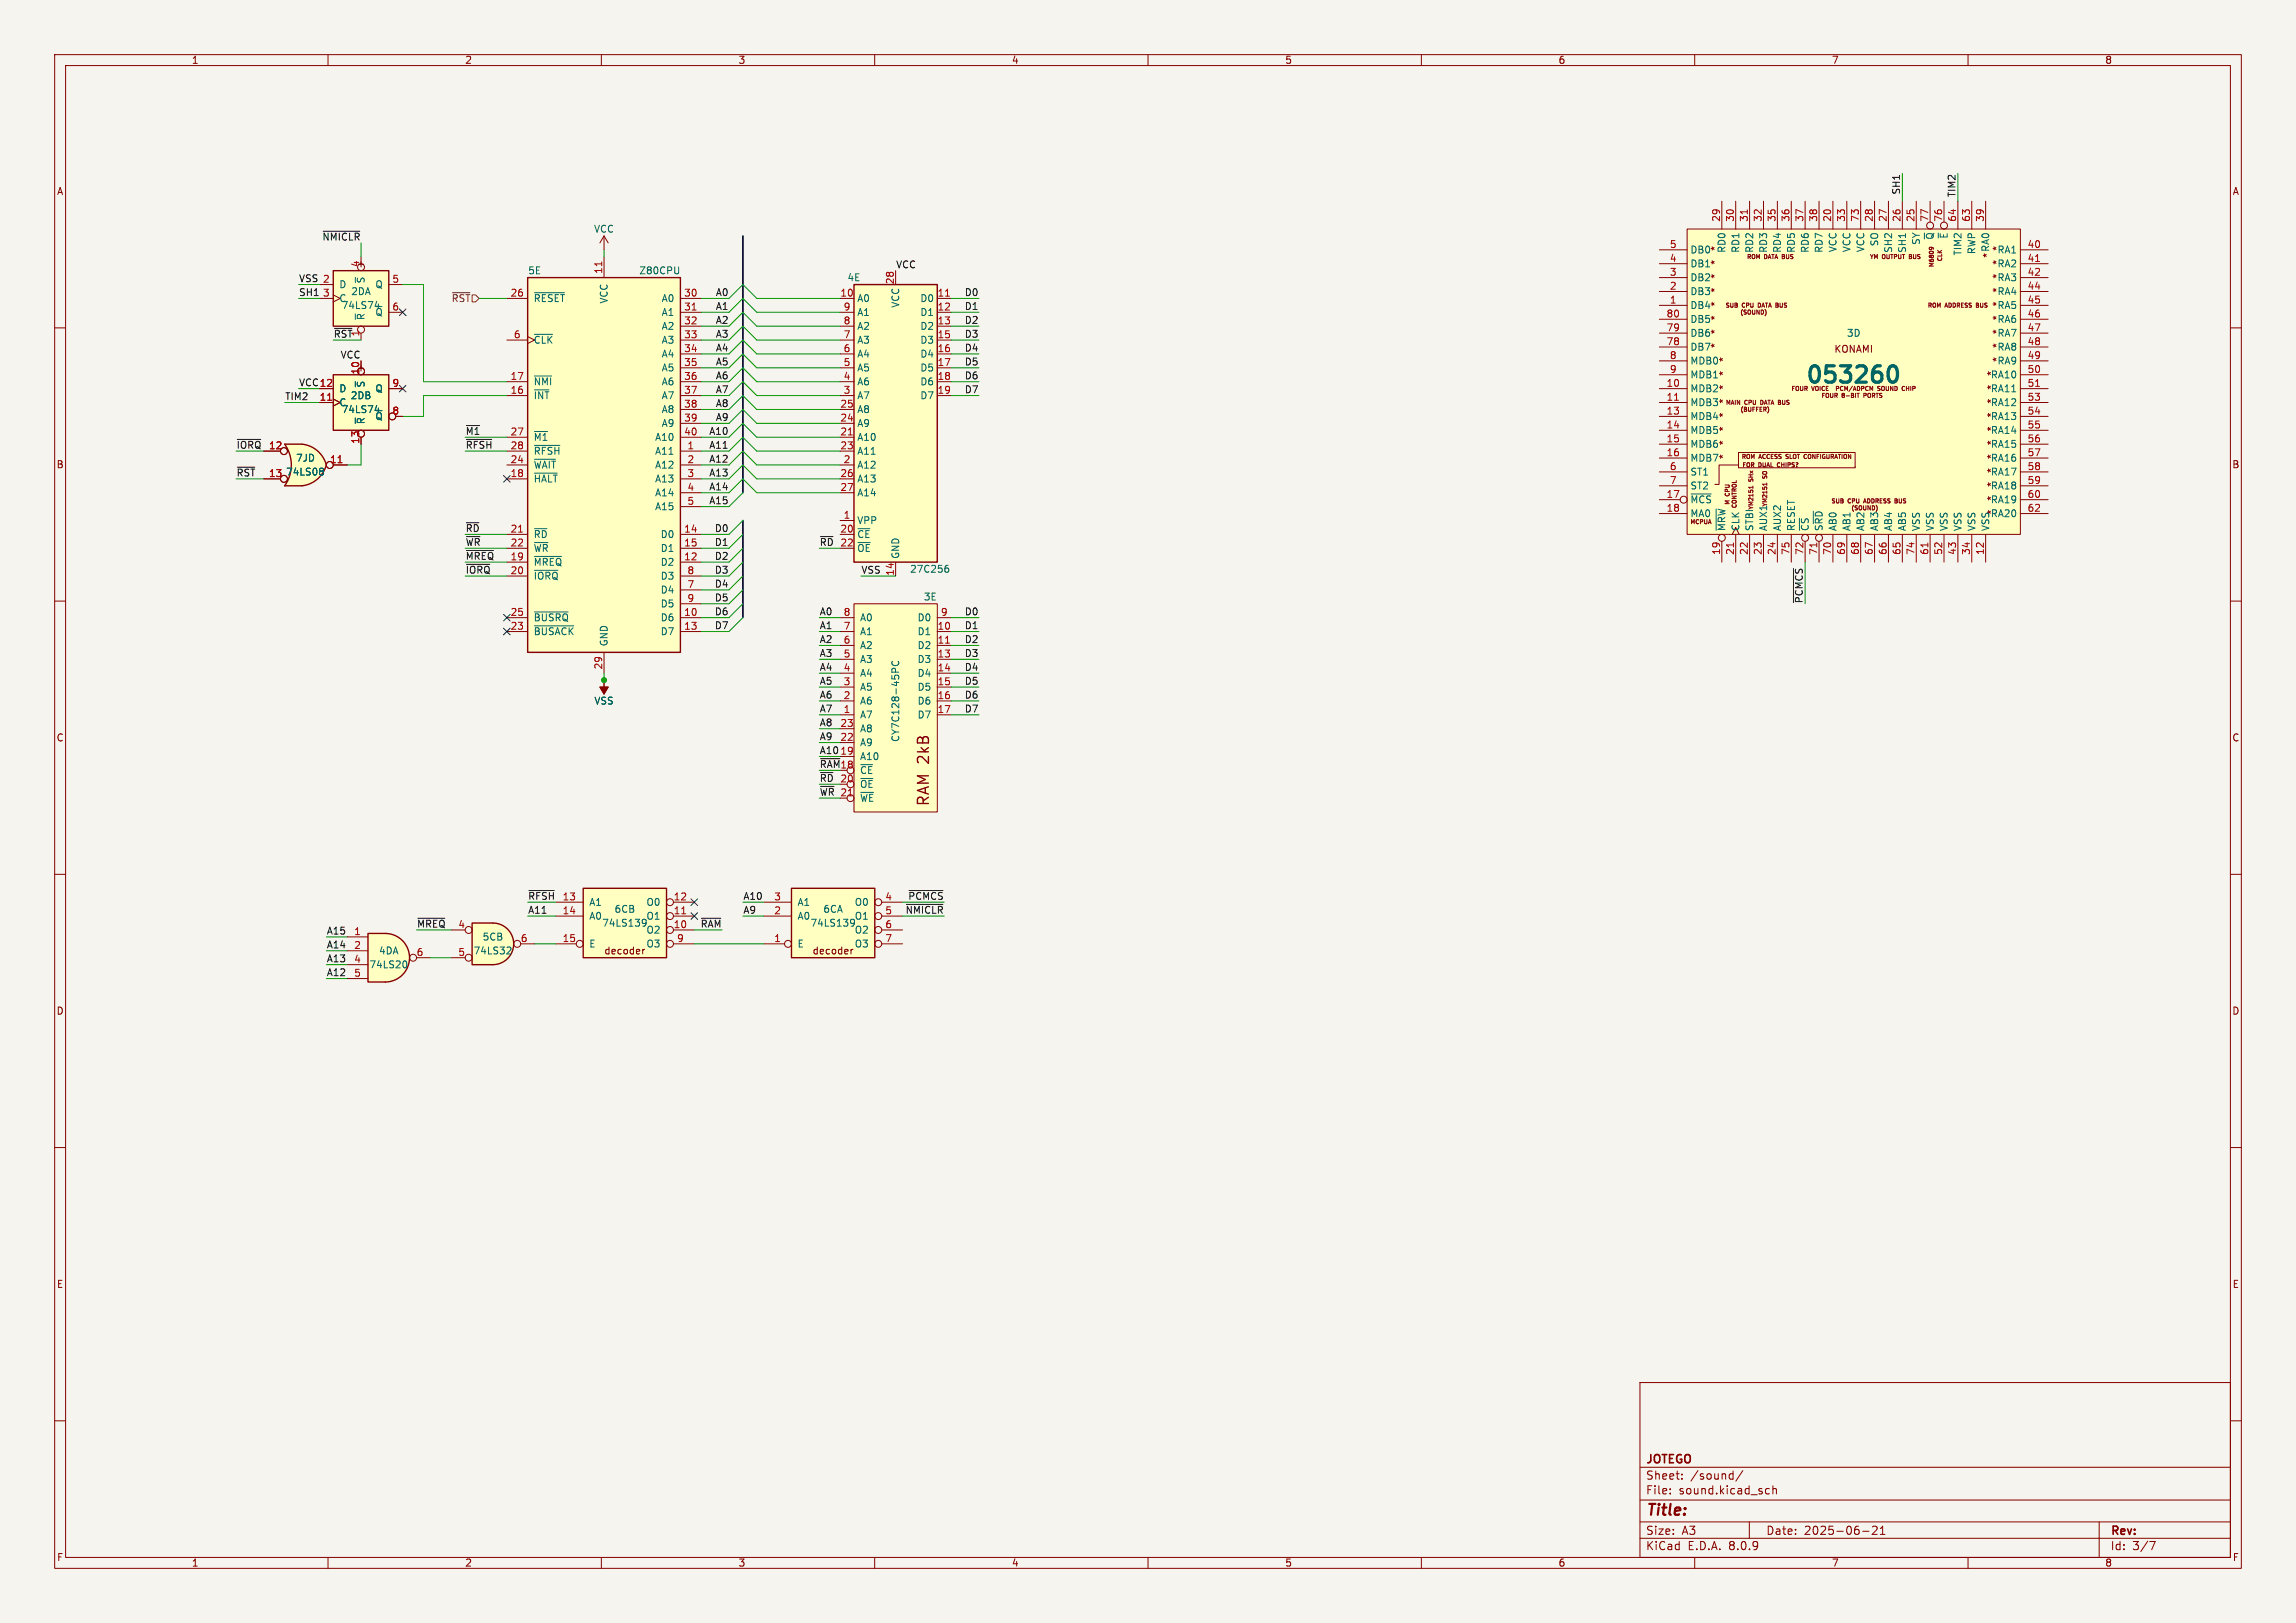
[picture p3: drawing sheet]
<svg xmlns="http://www.w3.org/2000/svg" width="420mm" height="297mm" viewBox="0 0 420 297" stroke-linecap="round" stroke-linejoin="round" font-family="sans-serif">
<defs><g id="words">
<text font-size="4.2" fill="#006464" x="329.9" y="71">053260</text>
<g font-size="2.8" fill="#840000">
<text x="170.3" y="147.7" transform="rotate(-90 170.3 147.7)">RAM 2kB</text>
<text x="301" y="277.9">Title:</text>
</g>
<g font-size="2.1" fill="#840000">
<text x="301" y="268.2">JOTEGO</text>
<text x="301" y="273.7">File:</text>
<text x="301" y="271">Sheet:</text>
<text x="307.1" y="273.7">sound.kicad_sch</text>
<text x="309.2" y="271">/sound/</text>
<text x="301" y="281.1">Size:</text>
<text x="307.6" y="281.1">A3</text>
<text x="323" y="281.1">Date:</text>
<text x="330" y="281.1">2025-06-21</text>
<text x="386" y="281.3">Rev:</text>
<text x="301" y="283.9">KiCad</text>
<text x="308.7" y="283.9">E.D.A.</text>
<text x="316.3" y="283.9">8.0.9</text>
<text x="386" y="283.9">Id:</text>
<text x="390.1" y="283.9">3/7</text>
</g>
<g font-size="1.8" fill="#840000">
<text x="35" y="11.9">1</text>
<text x="85" y="11.9">2</text>
<text x="135" y="11.9">3</text>
<text x="185" y="11.9">4</text>
<text x="235" y="11.9">5</text>
<text x="285" y="11.9">6</text>
<text x="335" y="11.9">7</text>
<text x="385" y="11.9">8</text>
<text x="10.3" y="35.9">A</text>
<text x="408.3" y="35.9">A</text>
<text x="314.6" y="48.6" transform="rotate(-90 314.6 48.6)">*</text>
<text x="314.6" y="56.2" transform="rotate(-90 314.6 56.2)">*</text>
<text x="314.6" y="63.8" transform="rotate(-90 314.6 63.8)">*</text>
<text x="335.4" y="64.8">KONAMI</text>
<text x="316.1" y="71.5" transform="rotate(-90 316.1 71.5)">*</text>
<text x="316.1" y="68.9" transform="rotate(-90 316.1 68.9)">*</text>
<text x="316.1" y="66.4" transform="rotate(-90 316.1 66.4)">*</text>
<text x="316.1" y="76.5" transform="rotate(-90 316.1 76.5)">*</text>
<text x="316.1" y="74" transform="rotate(-90 316.1 74)">*</text>
<text x="316.1" y="81.6" transform="rotate(-90 316.1 81.6)">*</text>
<text x="316.1" y="79.1" transform="rotate(-90 316.1 79.1)">*</text>
<text x="10.3" y="85.9">B</text>
<text x="316.1" y="84.2" transform="rotate(-90 316.1 84.2)">*</text>
<text x="408.2" y="85.9">B</text>
<text x="10.3" y="135.9">C</text>
<text x="408.2" y="135.9">C</text>
<text x="110.4" y="174.9">decoder</text>
<text x="148.5" y="174.9">decoder</text>
<text x="10.3" y="185.9">D</text>
<text x="408.2" y="185.9">D</text>
<text x="10.3" y="235.9">E</text>
<text x="408.3" y="235.9">E</text>
<text x="10.3" y="285.9">F</text>
<text x="35" y="286.9">1</text>
<text x="85" y="286.9">2</text>
<text x="135" y="286.9">3</text>
<text x="185" y="286.9">4</text>
<text x="235" y="286.9">5</text>
<text x="285" y="286.9">6</text>
<text x="335" y="286.9">7</text>
<text x="385" y="286.9">8</text>
<text x="408.3" y="285.9">F</text>
</g>
<g font-size="1.8" fill="#0f0f0f">
<text x="347.6" y="35.7" transform="rotate(-90 347.6 35.7)">SH1</text>
<text x="357.8" y="36.2" transform="rotate(-90 357.8 36.2)">TIM2</text>
<text x="58.9" y="44.1">~{NMICLR}</text>
<text x="54.6" y="51.7">VSS 2</text>
<text x="163.8" y="49.2">VCC</text>
<text x="54.6" y="54.3">SH1</text>
<text x="130.8" y="56.8">A1</text>
<text x="130.8" y="54.3">A0</text>
<text x="130.8" y="59.3">A2</text>
<text x="176.4" y="54.3">D0</text>
<text x="176.4" y="56.8">D1</text>
<text x="176.4" y="59.3">D2</text>
<text x="61" y="61.9">~{RST}</text>
<text x="62.2" y="65.7">VCC</text>
<text x="65.8" y="61.7" transform="rotate(-90 65.8 61.7)">1</text>
<text x="130.8" y="64.4">A4</text>
<text x="130.8" y="61.9">A3</text>
<text x="176.4" y="64.4">D4</text>
<text x="176.4" y="61.9">D3</text>
<text x="54.6" y="70.8">VCC12</text>
<text x="130.8" y="67">A5</text>
<text x="130.8" y="69.5">A6</text>
<text x="176.4" y="69.5">D6</text>
<text x="176.4" y="67">D5</text>
<text x="52.1" y="73.3">TIM2</text>
<text x="130.8" y="77.1">A9</text>
<text x="130.8" y="74.6">A8</text>
<text x="130.8" y="72">A7</text>
<text x="176.4" y="72">D7</text>
<text x="43.2" y="82.2">~{IORQ}</text>
<text x="85.1" y="82.2">~{RFSH} 28</text>
<text x="85.1" y="79.7">~{M1}</text>
<text x="129.6" y="82.2">A11</text>
<text x="129.6" y="79.7">A10</text>
<text x="43.2" y="87.3">~{RST}13</text>
<text x="129.6" y="84.7">A12</text>
<text x="129.6" y="87.3">A13</text>
<text x="129.6" y="89.8">A14</text>
<text x="129.6" y="92.4">A15</text>
<text x="85.1" y="100">~{WR}</text>
<text x="85.1" y="97.4">~{RD}</text>
<text x="130.7" y="100">D1</text>
<text x="130.7" y="97.4">D0</text>
<text x="149.9" y="100">~{RD}</text>
<text x="85.1" y="105.1">~{IORQ}</text>
<text x="85.1" y="102.5">~{MREQ} 19</text>
<text x="130.7" y="107.6">D4</text>
<text x="130.7" y="105.1">D3</text>
<text x="130.7" y="102.5">D2</text>
<text x="157.5" y="105.1">VSS</text>
<text x="130.7" y="112.7">D6</text>
<text x="130.7" y="110.1">D5</text>
<text x="149.9" y="112.7">A0</text>
<text x="176.4" y="112.7">D0</text>
<text x="329.9" y="110.5" transform="rotate(-90 329.9 110.5)">~{PCMCS}72</text>
<text x="130.7" y="115.2">D7</text>
<text x="149.9" y="117.8">A2</text>
<text x="149.9" y="115.2">A1</text>
<text x="176.4" y="117.8">D2</text>
<text x="176.4" y="115.2">D1</text>
<text x="149.9" y="125.4">A5</text>
<text x="149.9" y="122.8">A4</text>
<text x="149.9" y="120.3">A3</text>
<text x="176.4" y="122.8">D4</text>
<text x="176.4" y="125.4">D5</text>
<text x="176.4" y="120.3">D3</text>
<text x="149.9" y="130.5">A7</text>
<text x="149.9" y="127.9">A6</text>
<text x="176.4" y="127.9">D6</text>
<text x="176.4" y="130.5">D7</text>
<text x="149.9" y="135.5">A9</text>
<text x="149.9" y="133">A8</text>
<text x="149.9" y="143.2">~{RD}</text>
<text x="149.9" y="140.6">~{RAM}</text>
<text x="149.9" y="138.1">A10</text>
<text x="153.6" y="140.7">18</text>
<text x="153.6" y="138.2">19</text>
<text x="149.9" y="145.7">~{WR}</text>
<text x="96.5" y="164.8">~{RFSH}13</text>
<text x="96.5" y="167.3">A11</text>
<text x="135.9" y="167.3">A9</text>
<text x="135.9" y="164.8">A10</text>
<text x="165.6" y="167.3">~{NMICLR}</text>
<text x="166" y="164.8">~{PCMCS}</text>
<text x="59.7" y="173.6">A14</text>
<text x="59.7" y="171.1">A15</text>
<text x="76.2" y="169.8">~{MREQ}4</text>
<text x="128.1" y="169.8">~{RAM}</text>
<text x="59.7" y="176.2">A13</text>
<text x="59.7" y="178.7">A12</text>
</g>
<g font-size="1.8" fill="#a90000">
<text x="314.7" y="40.7" transform="rotate(-90 314.7 40.7)">29</text>
<text x="317.2" y="40.7" transform="rotate(-90 317.2 40.7)">30</text>
<text x="319.8" y="40.7" transform="rotate(-90 319.8 40.7)">31</text>
<text x="322.3" y="40.7" transform="rotate(-90 322.3 40.7)">32</text>
<text x="324.9" y="40.7" transform="rotate(-90 324.9 40.7)">35</text>
<text x="327.4" y="40.7" transform="rotate(-90 327.4 40.7)">36</text>
<text x="329.9" y="40.7" transform="rotate(-90 329.9 40.7)">37</text>
<text x="332.5" y="40.7" transform="rotate(-90 332.5 40.7)">38</text>
<text x="335" y="40.7" transform="rotate(-90 335 40.7)">20</text>
<text x="337.6" y="40.7" transform="rotate(-90 337.6 40.7)">33</text>
<text x="340.1" y="40.7" transform="rotate(-90 340.1 40.7)">73</text>
<text x="342.6" y="40.7" transform="rotate(-90 342.6 40.7)">28</text>
<text x="345.2" y="40.7" transform="rotate(-90 345.2 40.7)">27</text>
<text x="347.7" y="40.7" transform="rotate(-90 347.7 40.7)">26</text>
<text x="350.3" y="40.7" transform="rotate(-90 350.3 40.7)">25</text>
<text x="352.8" y="40.7" transform="rotate(-90 352.8 40.7)">77</text>
<text x="355.3" y="40.7" transform="rotate(-90 355.3 40.7)">76</text>
<text x="357.9" y="40.7" transform="rotate(-90 357.9 40.7)">64</text>
<text x="360.4" y="40.7" transform="rotate(-90 360.4 40.7)">63</text>
<text x="363" y="40.7" transform="rotate(-90 363 40.7)">39</text>
<text x="305.4" y="45.5">5</text>
<text x="370.8" y="45.5">40</text>
<text x="65.1" y="49.1">+</text>
<text x="65.8" y="49" transform="rotate(-90 65.8 49)">4</text>
<text x="71.7" y="51.8">5</text>
<text x="110.2" y="50.2" transform="rotate(-90 110.2 50.2)">11</text>
<text x="163.6" y="52.1" transform="rotate(-90 163.6 52.1)">28</text>
<text x="305.4" y="53.1">2</text>
<text x="305.4" y="50.5">3</text>
<text x="305.4" y="48">4</text>
<text x="370.8" y="48">41</text>
<text x="370.8" y="50.5">42</text>
<text x="370.8" y="53.1">44</text>
<text x="59" y="54.4">3</text>
<text x="71.7" y="56.9">6</text>
<text x="93.3" y="54.4">26</text>
<text x="125.1" y="54.4">30</text>
<text x="125.1" y="56.9">31</text>
<text x="125.1" y="59.4">32</text>
<text x="153.6" y="54.4">10</text>
<text x="154.2" y="59.4">8</text>
<text x="154.2" y="56.9">9</text>
<text x="171.4" y="54.4">11</text>
<text x="171.4" y="56.9">12</text>
<text x="171.4" y="59.4">13</text>
<text x="304.8" y="58.2">80</text>
<text x="305.4" y="55.6">1</text>
<text x="370.8" y="55.6">45</text>
<text x="370.8" y="58.2">46</text>
<text x="93.9" y="62">6</text>
<text x="125.1" y="62">33</text>
<text x="125.1" y="64.5">34</text>
<text x="154.2" y="64.5">6</text>
<text x="154.2" y="62">7</text>
<text x="171.4" y="62">15</text>
<text x="171.4" y="64.5">16</text>
<text x="304.8" y="63.2">78</text>
<text x="304.8" y="60.7">79</text>
<text x="305.4" y="65.8">8</text>
<text x="370.8" y="60.7">47</text>
<text x="370.8" y="63.2">48</text>
<text x="370.8" y="65.8">49</text>
<text x="58.4" y="70.9">12</text>
<text x="65.1" y="68.2">+</text>
<text x="65.8" y="68.6" transform="rotate(-90 65.8 68.6)">10</text>
<text x="71.7" y="70.9">9</text>
<text x="93.3" y="69.6">17</text>
<text x="125.1" y="67.1">35</text>
<text x="125.1" y="69.6">36</text>
<text x="154.2" y="69.6">4</text>
<text x="154.2" y="67.1">5</text>
<text x="171.4" y="67.1">17</text>
<text x="171.4" y="69.6">18</text>
<text x="304.8" y="70.9">10</text>
<text x="305.4" y="68.3">9</text>
<text x="370.8" y="68.3">50</text>
<text x="370.8" y="70.9">51</text>
<text x="58.4" y="73.4">11</text>
<text x="71.7" y="75.9">8</text>
<text x="93.3" y="72.1">16</text>
<text x="125.1" y="72.1">37</text>
<text x="125.1" y="74.7">38</text>
<text x="125.1" y="77.2">39</text>
<text x="153.6" y="77.2">24</text>
<text x="153.6" y="74.7">25</text>
<text x="154.2" y="72.1">3</text>
<text x="171.4" y="72.1">19</text>
<text x="304.8" y="73.4">11</text>
<text x="304.8" y="75.9">13</text>
<text x="370.8" y="73.4">53</text>
<text x="370.8" y="75.9">54</text>
<text x="49.1" y="82.3">12</text>
<text x="65.8" y="81.3" transform="rotate(-90 65.8 81.3)">13</text>
<text x="93.3" y="79.8">27</text>
<text x="125.1" y="79.8">40</text>
<text x="125.7" y="82.3">1</text>
<text x="153.6" y="79.8">21</text>
<text x="153.6" y="82.3">23</text>
<text x="304.8" y="78.5">14</text>
<text x="304.8" y="81">15</text>
<text x="304.8" y="83.6">16</text>
<text x="370.8" y="78.5">55</text>
<text x="370.8" y="81">56</text>
<text x="370.8" y="83.6">57</text>
<text x="49.1" y="87.4">13</text>
<text x="60.3" y="84.8">11</text>
<text x="93.3" y="87.4">18</text>
<text x="93.3" y="84.8">24</text>
<text x="125.7" y="84.8">2</text>
<text x="125.7" y="87.4">3</text>
<text x="125.7" y="89.9">4</text>
<text x="153.6" y="87.4">26</text>
<text x="153.6" y="89.9">27</text>
<text x="154.2" y="84.8">2</text>
<text x="305.4" y="86.1">6</text>
<text x="305.4" y="88.6">7</text>
<text x="370.8" y="86.1">58</text>
<text x="370.8" y="88.6">59</text>
<text x="125.7" y="92.5">5</text>
<text x="154.2" y="95">1</text>
<text x="304.8" y="91.2">17</text>
<text x="304.8" y="93.7">18</text>
<text x="370.8" y="91.2">60</text>
<text x="370.8" y="93.7">62</text>
<text x="93.3" y="97.5">21</text>
<text x="93.3" y="100.1">22</text>
<text x="125.1" y="97.5">14</text>
<text x="125.1" y="100.1">15</text>
<text x="153.6" y="97.5">20</text>
<text x="153.6" y="100.1">22</text>
<text x="314.7" y="101.6" transform="rotate(-90 314.7 101.6)">19</text>
<text x="317.2" y="101.6" transform="rotate(-90 317.2 101.6)">21</text>
<text x="319.8" y="101.6" transform="rotate(-90 319.8 101.6)">22</text>
<text x="322.3" y="101.6" transform="rotate(-90 322.3 101.6)">23</text>
<text x="324.9" y="101.6" transform="rotate(-90 324.9 101.6)">24</text>
<text x="327.4" y="101.6" transform="rotate(-90 327.4 101.6)">75</text>
<text x="332.5" y="101.6" transform="rotate(-90 332.5 101.6)">71</text>
<text x="335" y="101.6" transform="rotate(-90 335 101.6)">70</text>
<text x="337.6" y="101.6" transform="rotate(-90 337.6 101.6)">69</text>
<text x="340.1" y="101.6" transform="rotate(-90 340.1 101.6)">68</text>
<text x="342.6" y="101.6" transform="rotate(-90 342.6 101.6)">67</text>
<text x="345.2" y="101.6" transform="rotate(-90 345.2 101.6)">66</text>
<text x="347.7" y="101.6" transform="rotate(-90 347.7 101.6)">65</text>
<text x="350.3" y="101.6" transform="rotate(-90 350.3 101.6)">74</text>
<text x="352.8" y="101.6" transform="rotate(-90 352.8 101.6)">61</text>
<text x="355.3" y="101.6" transform="rotate(-90 355.3 101.6)">52</text>
<text x="357.9" y="101.6" transform="rotate(-90 357.9 101.6)">43</text>
<text x="360.4" y="101.6" transform="rotate(-90 360.4 101.6)">34</text>
<text x="363" y="101.6" transform="rotate(-90 363 101.6)">12</text>
<text x="93.3" y="105.2">20</text>
<text x="125.1" y="102.6">12</text>
<text x="125.7" y="107.7">7</text>
<text x="125.7" y="105.2">8</text>
<text x="163.6" y="105.5" transform="rotate(-90 163.6 105.5)">14</text>
<text x="93.3" y="112.8">25</text>
<text x="125.1" y="112.8">10</text>
<text x="125.7" y="110.2">9</text>
<text x="154.2" y="112.8">8</text>
<text x="172" y="112.8">9</text>
<text x="93.3" y="115.3">23</text>
<text x="125.1" y="115.3">13</text>
<text x="154.2" y="117.9">6</text>
<text x="154.2" y="115.3">7</text>
<text x="171.4" y="115.3">10</text>
<text x="171.4" y="117.9">11</text>
<text x="110.2" y="122.6" transform="rotate(-90 110.2 122.6)">29</text>
<text x="154.2" y="125.5">3</text>
<text x="154.2" y="122.9">4</text>
<text x="154.2" y="120.4">5</text>
<text x="171.4" y="120.4">13</text>
<text x="171.4" y="122.9">14</text>
<text x="171.4" y="125.5">15</text>
<text x="154.2" y="130.6">1</text>
<text x="154.2" y="128">2</text>
<text x="171.4" y="128">16</text>
<text x="171.4" y="130.6">17</text>
<text x="153.6" y="135.6">22</text>
<text x="153.6" y="133.1">23</text>
<text x="153.6" y="143.3">20</text>
<text x="153.6" y="145.8">21</text>
<text x="102.8" y="167.4">14</text>
<text x="123.1" y="167.4">11</text>
<text x="123.1" y="164.8">12</text>
<text x="141.5" y="167.4">2</text>
<text x="141.5" y="164.8">3</text>
<text x="161.9" y="164.8">4</text>
<text x="161.9" y="167.4">5</text>
<text x="64.7" y="171.2">1</text>
<text x="64.7" y="173.7">2</text>
<text x="95.2" y="172.5">6</text>
<text x="102.8" y="172.5">15</text>
<text x="123.1" y="169.9">10</text>
<text x="123.8" y="172.5">9</text>
<text x="141.5" y="172.5">1</text>
<text x="161.9" y="169.9">6</text>
<text x="161.9" y="172.5">7</text>
<text x="64.7" y="176.3">4</text>
<text x="64.7" y="178.8">5</text>
<text x="76.1" y="175">6</text>
<text x="83.7" y="175">5</text>
</g>
<g font-size="1.8" fill="#006464">
<text x="108.6" y="42.8">VCC</text>
<text x="309.1" y="46.6">DB0</text>
<text x="314.6" y="46.1" transform="rotate(-90 314.6 46.1)">*</text>
<text x="315.8" y="46.4" transform="rotate(-90 315.8 46.4)">RD0</text>
<text x="318.4" y="46.4" transform="rotate(-90 318.4 46.4)">RD1</text>
<text x="320.9" y="46.4" transform="rotate(-90 320.9 46.4)">RD2</text>
<text x="323.4" y="46.4" transform="rotate(-90 323.4 46.4)">RD3</text>
<text x="326" y="46.4" transform="rotate(-90 326 46.4)">RD4</text>
<text x="328.5" y="46.4" transform="rotate(-90 328.5 46.4)">RD5</text>
<text x="331.1" y="46.4" transform="rotate(-90 331.1 46.4)">RD6</text>
<text x="333.6" y="46.4" transform="rotate(-90 333.6 46.4)">RD7</text>
<text x="336.1" y="46.2" transform="rotate(-90 336.1 46.2)">VCC</text>
<text x="338.7" y="46.2" transform="rotate(-90 338.7 46.2)">VCC</text>
<text x="341.2" y="46.2" transform="rotate(-90 341.2 46.2)">VCC</text>
<text x="343.8" y="45.2" transform="rotate(-90 343.8 45.2)">SO</text>
<text x="346.3" y="46.4" transform="rotate(-90 346.3 46.4)">SH2</text>
<text x="348.8" y="46.4" transform="rotate(-90 348.8 46.4)">SH1</text>
<text x="351.4" y="44.9" transform="rotate(-90 351.4 44.9)">SY</text>
<text x="353.9" y="44" transform="rotate(-90 353.9 44)">~{Q}</text>
<text x="356.5" y="43.8" transform="rotate(-90 356.5 43.8)">~{E}</text>
<text x="359" y="46.9" transform="rotate(-90 359 46.9)">TIM2</text>
<text x="361.5" y="46.6" transform="rotate(-90 361.5 46.6)">RWP</text>
<text x="364.3" y="47.3" transform="rotate(-90 364.3 47.3)">* RA0</text>
<text x="365.3" y="46.6">RA1</text>
<text x="366.1" y="46.1" transform="rotate(-90 366.1 46.1)">*</text>
<text x="62" y="52.9">D</text>
<text x="66.9" y="52" transform="rotate(-90 66.9 52)">~{S}</text>
<text x="68.6" y="52.9">Q</text>
<text x="96.5" y="50.4">5E</text>
<text x="116.8" y="50.4">Z80CPU</text>
<text x="154.9" y="51.7">4E</text>
<text x="309.1" y="51.7">DB2</text>
<text x="309.1" y="49.1">DB1</text>
<text x="314.6" y="53.7" transform="rotate(-90 314.6 53.7)">*</text>
<text x="314.6" y="51.1" transform="rotate(-90 314.6 51.1)">*</text>
<text x="365.3" y="49.1">RA2</text>
<text x="365.3" y="51.7">RA3</text>
<text x="366.1" y="53.7" transform="rotate(-90 366.1 53.7)">*</text>
<text x="366.1" y="51.1" transform="rotate(-90 366.1 51.1)">*</text>
<text x="366.1" y="48.6" transform="rotate(-90 366.1 48.6)">*</text>
<text x="62" y="55.5">C</text>
<text x="62.4" y="56.7">74LS74</text>
<text x="64.2" y="54.2">2DA</text>
<text x="66.9" y="58.7" transform="rotate(-90 66.9 58.7)">~{R}</text>
<text x="68.6" y="58">~{Q}</text>
<text x="97.5" y="55.5">~{RESET}</text>
<text x="111.4" y="55.6" transform="rotate(-90 111.4 55.6)">VCC</text>
<text x="120.9" y="55.5">A0</text>
<text x="120.9" y="58">A1</text>
<text x="156.7" y="55.5">A0</text>
<text x="156.7" y="58">A1</text>
<text x="164.7" y="56.4" transform="rotate(-90 164.7 56.4)">VCC</text>
<text x="168.3" y="55.5">D0</text>
<text x="168.3" y="58">D1</text>
<text x="309.1" y="56.7">DB4</text>
<text x="309.1" y="54.2">DB3</text>
<text x="309.1" y="59.3">DB5</text>
<text x="314.6" y="58.8" transform="rotate(-90 314.6 58.8)">*</text>
<text x="365.3" y="54.2">RA4</text>
<text x="365.3" y="56.7">RA5</text>
<text x="365.3" y="59.3">RA6</text>
<text x="366.1" y="58.8" transform="rotate(-90 366.1 58.8)">*</text>
<text x="366.1" y="56.2" transform="rotate(-90 366.1 56.2)">*</text>
<text x="97.5" y="63.1">~{CLK}</text>
<text x="120.9" y="60.6">A2</text>
<text x="120.9" y="63.1">A3</text>
<text x="120.9" y="65.6">A4</text>
<text x="156.7" y="65.6">A4</text>
<text x="156.7" y="63.1">A3</text>
<text x="156.7" y="60.6">A2</text>
<text x="168.3" y="60.6">D2</text>
<text x="168.3" y="63.1">D3</text>
<text x="168.3" y="65.6">D4</text>
<text x="309.1" y="64.4">DB7</text>
<text x="309.1" y="61.8">DB6</text>
<text x="314.6" y="61.3" transform="rotate(-90 314.6 61.3)">*</text>
<text x="337.7" y="61.8">3D</text>
<text x="365.3" y="61.8">RA7</text>
<text x="365.3" y="64.4">RA8</text>
<text x="366.1" y="63.8" transform="rotate(-90 366.1 63.8)">*</text>
<text x="366.1" y="61.3" transform="rotate(-90 366.1 61.3)">*</text>
<text x="62" y="72">D</text>
<text x="66.9" y="71" transform="rotate(-90 66.9 71)">~{S}</text>
<text x="68.6" y="72">Q</text>
<text x="97.5" y="70.7">~{NMI}</text>
<text x="120.9" y="68.2">A5</text>
<text x="120.9" y="70.7">A6</text>
<text x="156.7" y="70.7">A6</text>
<text x="156.7" y="68.2">A5</text>
<text x="168.3" y="68.2">D5</text>
<text x="168.3" y="70.7">D6</text>
<text x="309.1" y="72">MDB2</text>
<text x="309.1" y="66.9">MDB0</text>
<text x="309.1" y="69.4">MDB1</text>
<text x="364.1" y="69.4">RA10</text>
<text x="364.1" y="72">RA11</text>
<text x="365.1" y="71.5" transform="rotate(-90 365.1 71.5)">*</text>
<text x="365.1" y="68.9" transform="rotate(-90 365.1 68.9)">*</text>
<text x="365.3" y="66.9">RA9</text>
<text x="366.1" y="66.4" transform="rotate(-90 366.1 66.4)">*</text>
<text x="62" y="74.5">C</text>
<text x="62.4" y="75.8">74LS74</text>
<text x="64.1" y="73.3">2DB</text>
<text x="66.9" y="77.7" transform="rotate(-90 66.9 77.7)">~{R}</text>
<text x="68.6" y="77.1">~{Q}</text>
<text x="97.5" y="73.3">~{INT}</text>
<text x="120.9" y="73.3">A7</text>
<text x="120.9" y="75.8">A8</text>
<text x="156.7" y="75.8">A8</text>
<text x="156.7" y="73.3">A7</text>
<text x="168.3" y="73.3">D7</text>
<text x="309.1" y="74.5">MDB3</text>
<text x="309.1" y="77.1">MDB4</text>
<text x="364.1" y="74.5">RA12</text>
<text x="364.1" y="77.1">RA13</text>
<text x="365.1" y="76.5" transform="rotate(-90 365.1 76.5)">*</text>
<text x="365.1" y="74" transform="rotate(-90 365.1 74)">*</text>
<text x="97.5" y="80.9">~{M1}</text>
<text x="97.5" y="83.4">~{RFSH}</text>
<text x="119.7" y="83.4">A11</text>
<text x="119.7" y="80.9">A10</text>
<text x="120.9" y="78.3">A9</text>
<text x="156.7" y="80.9">A10</text>
<text x="156.7" y="83.4">A11</text>
<text x="156.7" y="78.3">A9</text>
<text x="309.1" y="79.6">MDB5</text>
<text x="309.1" y="82.1">MDB6</text>
<text x="364.1" y="79.6">RA14</text>
<text x="364.1" y="82.1">RA15</text>
<text x="365.1" y="81.6" transform="rotate(-90 365.1 81.6)">*</text>
<text x="365.1" y="79.1" transform="rotate(-90 365.1 79.1)">*</text>
<text x="52.2" y="87.2">74LS08</text>
<text x="54.1" y="84.7">7JD</text>
<text x="97.5" y="88.5">~{HALT}</text>
<text x="97.5" y="86">~{WAIT}</text>
<text x="119.7" y="86">A12</text>
<text x="119.7" y="88.5">A13</text>
<text x="156.7" y="86">A12</text>
<text x="156.7" y="88.5">A13</text>
<text x="309.1" y="84.7">MDB7</text>
<text x="309.1" y="87.2">ST1</text>
<text x="309.1" y="89.8">ST2</text>
<text x="364.1" y="84.7">RA16</text>
<text x="364.1" y="87.2">RA17</text>
<text x="364.1" y="89.8">RA18</text>
<text x="365.1" y="89.2" transform="rotate(-90 365.1 89.2)">*</text>
<text x="365.1" y="86.7" transform="rotate(-90 365.1 86.7)">*</text>
<text x="365.1" y="84.2" transform="rotate(-90 365.1 84.2)">*</text>
<text x="119.7" y="91">A14</text>
<text x="119.7" y="93.6">A15</text>
<text x="156.7" y="91">A14</text>
<text x="309.1" y="92.3">~{MCS}</text>
<text x="309.1" y="94.8">MA0</text>
<text x="364.1" y="92.3">RA19</text>
<text x="364.1" y="94.8">RA20</text>
<text x="365.1" y="94.3" transform="rotate(-90 365.1 94.3)">*</text>
<text x="365.1" y="91.8" transform="rotate(-90 365.1 91.8)">*</text>
<text x="97.5" y="98.7">~{RD}</text>
<text x="97.5" y="101.2">~{WR}</text>
<text x="120.8" y="98.7">D0</text>
<text x="120.8" y="101.2">D1</text>
<text x="156.7" y="96.1">VPP</text>
<text x="156.7" y="98.7">~{CE}</text>
<text x="156.7" y="101.2">~{OE}</text>
<text x="315.8" y="97.3" transform="rotate(-90 315.8 97.3)">~{MRW}</text>
<text x="318.4" y="97.3" transform="rotate(-90 318.4 97.3)">CLK</text>
<text x="320.9" y="97.3" transform="rotate(-90 320.9 97.3)">STBI</text>
<text x="323.4" y="97.3" transform="rotate(-90 323.4 97.3)">AUX1</text>
<text x="326" y="97.3" transform="rotate(-90 326 97.3)">AUX2</text>
<text x="328.5" y="97.3" transform="rotate(-90 328.5 97.3)">RESET</text>
<text x="331.1" y="97.3" transform="rotate(-90 331.1 97.3)">~{CS}</text>
<text x="333.6" y="97.3" transform="rotate(-90 333.6 97.3)">S~{RD}</text>
<text x="336.1" y="97.3" transform="rotate(-90 336.1 97.3)">AB0</text>
<text x="338.7" y="97.3" transform="rotate(-90 338.7 97.3)">AB1</text>
<text x="341.2" y="97.3" transform="rotate(-90 341.2 97.3)">AB2</text>
<text x="343.8" y="97.3" transform="rotate(-90 343.8 97.3)">AB3</text>
<text x="346.3" y="97.3" transform="rotate(-90 346.3 97.3)">AB4</text>
<text x="348.8" y="97.3" transform="rotate(-90 348.8 97.3)">AB5</text>
<text x="351.4" y="97.3" transform="rotate(-90 351.4 97.3)">VSS</text>
<text x="353.9" y="97.3" transform="rotate(-90 353.9 97.3)">VSS</text>
<text x="356.5" y="97.3" transform="rotate(-90 356.5 97.3)">VSS</text>
<text x="359" y="97.3" transform="rotate(-90 359 97.3)">VSS</text>
<text x="361.5" y="97.3" transform="rotate(-90 361.5 97.3)">VSS</text>
<text x="364.1" y="97.3" transform="rotate(-90 364.1 97.3)">VSS</text>
<text x="97.5" y="103.7">~{MREQ}</text>
<text x="97.5" y="106.3">~{IORQ}</text>
<text x="120.8" y="103.7">D2</text>
<text x="120.8" y="106.3">D3</text>
<text x="164.7" y="102.4" transform="rotate(-90 164.7 102.4)">GND</text>
<text x="166.4" y="105">27C256</text>
<text x="97.5" y="113.9">~{BUSRQ}</text>
<text x="120.8" y="113.9">D6</text>
<text x="120.8" y="108.8">D4</text>
<text x="120.8" y="111.4">D5</text>
<text x="157.2" y="113.9">A0</text>
<text x="167.8" y="113.9">D0</text>
<text x="168.9" y="110.1">3E</text>
<text x="97.5" y="116.4">~{BUSACK}</text>
<text x="111.4" y="118.4" transform="rotate(-90 111.4 118.4)">GND</text>
<text x="120.8" y="116.4">D7</text>
<text x="157.2" y="119">A2</text>
<text x="157.2" y="116.4">A1</text>
<text x="167.8" y="116.4">D1</text>
<text x="167.8" y="119">D2</text>
<text x="157.2" y="124.1">A4</text>
<text x="157.2" y="121.5">A3</text>
<text x="167.8" y="121.5">D3</text>
<text x="167.8" y="124.1">D4</text>
<text x="108.6" y="129.1">VSS</text>
<text x="157.2" y="131.7">A7</text>
<text x="157.2" y="129.1">A6</text>
<text x="157.2" y="126.6">A5</text>
<text x="167.8" y="126.6">D5</text>
<text x="167.8" y="129.1">D6</text>
<text x="167.8" y="131.7">D7</text>
<text x="157.2" y="136.8">A9</text>
<text x="157.2" y="134.2">A8</text>
<text x="164.7" y="135.9" transform="rotate(-90 164.7 135.9)">CY7C128-45PC</text>
<text x="157.2" y="141.8">~{CE}</text>
<text x="157.2" y="139.3">A10</text>
<text x="157.2" y="144.4">~{OE}</text>
<text x="157.2" y="146.9">~{WE}</text>
<text x="107.7" y="166">A1</text>
<text x="112.3" y="167.2">6CB</text>
<text x="118.2" y="166">O0</text>
<text x="145.8" y="166">A1</text>
<text x="150.5" y="167.2">6CA</text>
<text x="156.3" y="166">O0</text>
<text x="88.2" y="172.3">5CB</text>
<text x="107.7" y="168.5">A0</text>
<text x="107.7" y="173.6">E</text>
<text x="110.1" y="169.8">74LS139</text>
<text x="118.2" y="171">O2</text>
<text x="118.2" y="168.5">O1</text>
<text x="118.2" y="173.6">O3</text>
<text x="145.8" y="173.6">E</text>
<text x="145.8" y="168.5">A0</text>
<text x="148.2" y="169.8">74LS139</text>
<text x="156.3" y="168.5">O1</text>
<text x="156.3" y="171">O2</text>
<text x="156.3" y="173.6">O3</text>
<text x="67.5" y="177.4">74LS20</text>
<text x="69.2" y="174.9">4DA</text>
<text x="86.5" y="174.9">74LS32</text>
</g>
<text font-size="1.8" fill="#725600" x="82.5" y="55.5">~{RST}</text>
<g font-size="1.1" fill="#840000">
<text x="319.5" y="47.5">ROM DATA BUS</text>
<text x="342" y="47.5">YM OUTPUT BUS</text>
<text x="355.4" y="47.9" transform="rotate(-90 355.4 47.9)">CLK</text>
<text x="353.8" y="48.9" transform="rotate(-90 353.8 48.9)">M6809</text>
<text x="315.6" y="56.4">SUB</text>
<text x="318.3" y="57.7">(SOUND)</text>
<text x="318.6" y="56.4">CPU</text>
<text x="321.6" y="56.4">DATA BUS</text>
<text x="352.6" y="56.4">ROM ADDRESS BUS</text>
<text x="327.6" y="71.6">FOUR VOICE</text>
<text x="336.1" y="71.6">PCM/ADPCM</text>
<text x="343.8" y="71.6">SOUND</text>
<text x="348.4" y="71.6">CHIP</text>
<text x="315.7" y="74.2">MAIN</text>
<text x="318.3" y="75.5">(BUFFER)</text>
<text x="319.1" y="74.2">CPU</text>
<text x="322.1" y="74.2">DATA BUS</text>
<text x="333.1" y="72.9">FOUR 8-BIT</text>
<text x="341" y="72.9">PORTS</text>
<text x="318.6" y="84.1">ROM ACCESS SLOT CONFIGURATION</text>
<text x="318.8" y="85.6">FOR DUAL CHIPS?</text>
<text x="320.8" y="88.2" transform="rotate(-90 320.8 88.2)">SHx</text>
<text x="323.4" y="87.6" transform="rotate(-90 323.4 87.6)">SO</text>
<text x="316.5" y="92.4" transform="rotate(-90 316.5 92.4)">M CPU</text>
<text x="317.8" y="93" transform="rotate(-90 317.8 93)">CONTROL</text>
<text x="320.8" y="93.3" transform="rotate(-90 320.8 93.3)">YM2151</text>
<text x="323.4" y="92.7" transform="rotate(-90 323.4 92.7)">YM2151</text>
<text x="335" y="92.2">SUB</text>
<text x="338" y="92.2">CPU</text>
<text x="338.6" y="93.5">(SOUND)</text>
<text x="341" y="92.2">ADDRESS BUS</text>
<text x="309.2" y="96">MCPUA</text>
</g>
</g></defs>
<path d="M0 0h420v297h-420z" fill="#f5f4ef" stroke="#f5f4ef" stroke-width=".18"/>
<g fill="none" stroke="#840000" stroke-width=".18">
<path d="M10 10h400v277h-400zM12 12h396v273h-396zM60 10v2M110 10v2M160 10v2M210 10v2M260 10v2M310 10v2M360 10v2M10 60h2M408 60h2M10 110h2"/>
<path d="M408 110h2M110.5 124.5v2.5M10 160h2M408 160h2M10 210h2M408 210h2M300 253h108v32h-108zM10 260h2M300 278.5h108M300 274.5h108M300 268.5h108M305.5 273.2v.2"/>
<path d="M305.5 272.5v.1M307.7 270.5v.2M307.7 269.8v.1M316.6 269.7l.4 .1M317 269.2v1.5M317 270.6l-.4 .1M318.8 269.1l-1.3 1.9M320 278.5v3M323.1 273.3h.6M323.1 272.5h.6M324.3 272.5l.2-.1 .4 .1v.9M324.3 271.9v1.5"/>
<path d="M342.5 279.4l.6-.1 .2 .1 .1 .3-1 1.1h1M343.9 279.7l.5-.4v1.5M384 278.5v6.5M408 260h2M60 285v2M110 285v2M160 285v2M210 285v2M260 285v2M300 281.5h108M310 285v2M340.7 280.2h1.2"/>
<path d="M343.9 280.8h.9M360 285v2M393.2 282.1h1l-.6 1.5"/>
</g>
<path d="M109.7 125.7h1.6l-.8 1.3z" fill="#840000" stroke="#840000" stroke-width=".18"/>
<path d="M61 49.5h10.1v10.2h-10.1z" fill="#ffffc2"/>
<path d="M61 49.5h10.1v10.2h-10.1z" fill="none" stroke="#840000" stroke-width=".25"/>
<g fill="none" stroke="#840000" stroke-width=".18">
<path d="M58.4 52.1h2.6M58.4 54.6h2.6M61 54l1.2 .6-1.2 .6M66 47v1.3M71.1 52.1h2.6M71.1 57.2h2.6"/>
<circle cx="66" cy="60.3" r=".63"/>
</g>
<path d="M65 57.4v1M68.6 56h.8M69.2 55.6v.9" fill="none" stroke="#006464" stroke-width=".18"/>
<path d="M61 68.6h10.1v10.1h-10.1z" fill="#ffffc2"/>
<path d="M61 68.6h10.1v10.1h-10.1z" fill="none" stroke="#840000" stroke-width=".25"/>
<g fill="none" stroke="#840000" stroke-width=".18">
<path d="M110.5 43.2l-.8 1.3M110.5 43.2v2.5M110.5 43.2l.8 1.3M58.4 73.7h2.6M58.4 71.1h2.6M61 73l1.2 .7-1.2 .6M66 66v1.3M71.1 71.1h2.6M72.4 76.2h1.3"/>
<circle cx="66" cy="79.4" r=".63"/>
</g>
<path d="M59.9 73.2h.8" fill="none" stroke="#a90000" stroke-width=".18"/>
<path d="M65 76.5v1M68.6 75.1h.8M69.2 74.7v.8" fill="none" stroke="#006464" stroke-width=".18"/>
<path d="M96.5 50.8h28v68.6h-28z" fill="#ffffc2"/>
<path d="M96.5 50.8h28v68.6h-28z" fill="none" stroke="#840000" stroke-width=".25"/>
<g fill="none" stroke="#840000" stroke-width=".18">
<path d="M92.7 54.6h3.8M110.5 47v3.8M124.5 54.6h3.8M124.5 57.2h3.8M124.5 59.7h3.8M92.7 72.4h3.8M92.7 69.9h3.8M92.7 62.2h3.8M96.5 61.6l1.3 .6-1.3 .7M124.5 72.4h3.8M124.5 69.9h3.8M124.5 62.2h3.8"/>
<path d="M124.5 64.8h3.8M124.5 67.3h3.8M124.5 74.9h3.8M124.5 77.5h3.8M92.7 82.6h3.8M92.7 97.8h3.8M92.7 87.6h3.8M92.7 85.1h3.8M92.7 80h3.8M124.5 82.6h3.8M124.5 97.8h3.8M124.5 87.6h3.8"/>
<path d="M124.5 85.1h3.8M124.5 80h3.8M124.5 90.2h3.8M124.5 92.7h3.8M92.7 113h3.8M92.7 102.9h3.8M92.7 115.6h3.8M92.7 100.3h3.8M92.7 105.4h3.8M110.5 119.4v3.8M124.5 113h3.8M124.5 102.9h3.8"/>
<path d="M124.5 115.6h3.8M124.5 100.3h3.8M124.5 105.4h3.8M124.5 108h3.8M124.5 110.5h3.8"/>
</g>
<path d="M110.1 47.9v.8M126.6 56.7h.7M94.9 97.4h.7" fill="none" stroke="#a90000" stroke-width=".18"/>
<g fill="none" stroke="#006464" stroke-width=".18">
<path d="M97.8 53.6h5.5M124.1 48.8v1.2M97.8 68.8h3.1M97.8 79h2.4M97.8 61.2h3.3M97.8 86.6h4.1M97.8 96.7h2.2M97.8 84h3.8M97.8 81.5h4.6M97.8 101.8h4.9M97.8 104.4h4.2M97.8 114.5h7.1"/>
<path d="M97.8 112h6.1"/>
</g>
<path d="M144.8 162.6h15.2v12.7h-15.2z" fill="#ffffc2"/>
<path d="M144.8 162.6h15.2v12.7h-15.2z" fill="none" stroke="#840000" stroke-width=".25"/>
<g fill="none" stroke="#840000" stroke-width=".18">
<path d="M139.7 172.7h3.8M139.7 167.6h5.1M139.7 165.1h5.1M155.7 173.7v.9M155.7 173.8v.2M161.3 172.7h3.8M161.3 167.6h3.8M161.3 165.1h3.8M161.3 170.2h3.8"/>
<circle cx="144.1" cy="172.7" r=".63"/>
<circle cx="160.7" cy="165.1" r=".63"/>
<circle cx="160.7" cy="167.6" r=".63"/>
<circle cx="160.7" cy="170.2" r=".63"/>
<circle cx="160.7" cy="172.7" r=".63"/>
</g>
<path d="M155.7 169.5h.2M155.7 168.9l.1 .1M155.8 168.2l-.1 .1M156.3 168.9l-.1 .3" fill="none" stroke="#006464" stroke-width=".18"/>
<path d="M308.6 41.9h61v55.9h-61z" fill="#ffffc2"/>
<g fill="none" stroke="#840000" stroke-width=".18">
<path d="M315 36.8v5.1M317.5 36.8v5.1M320 36.8v5.1M322.6 36.8v5.1M325.1 36.8v5.1M327.7 36.8v5.1M330.2 36.8v5.1M332.7 36.8v5.1M335.3 36.8v5.1M337.8 36.8v5.1M340.4 36.8v5.1M342.9 36.8v5.1"/>
<path d="M345.4 36.8v5.1M348 36.8v5.1M350.5 36.8v5.1M353.1 36.8v3.8M355.6 36.8v3.8M358.1 36.8v5.1M360.7 36.8v5.1M363.2 36.8v5.1M303.5 55.9h5.1M303.5 53.3h5.1M303.5 50.8h5.1M303.5 48.3h5.1"/>
<path d="M303.5 45.7h5.1M303.5 58.4h5.1M308.6 41.9h61v55.9h-61zM352.9 45.4l.1-.2 .6 .2M353.2 45.2l.2 .2M369.6 55.9h5M369.6 53.3h5M369.6 50.8h5M369.6 48.3h5M369.6 45.7h5M369.6 58.4h5M303.5 71.1h5.1"/>
<path d="M303.5 73.7h5.1M303.5 76.2h5.1M303.5 78.7h5.1M303.5 61h5.1M303.5 63.5h5.1M303.5 66h5.1M303.5 68.6h5.1M339.9 72v.7M347.9 71.1l.2 .3M348.1 70.7l-.2 .3M369.6 71.1h5M369.6 73.7h5"/>
<path d="M369.6 76.2h5M369.6 78.7h5M369.6 61h5M369.6 63.5h5M369.6 66h5M369.6 68.6h5M303.5 81.3h5.1M303.5 83.8h5.1M303.5 91.4h3.8M303.5 94h5.1M303.5 86.4h5.1M303.5 88.9h5.1"/>
<path d="M315 99.1v3.8M317.5 97.8v5.1M318 85.1h-3.5v3.5h-.8M318 82.8h21.3v2.8h-21.3zM320 97.8v5.1M320.6 89v.4M320.6 89.2h-.7h.1M322.6 97.8v5.1M323.2 88.4v.4M323.2 88.6h-.8l.1 .1M325.1 97.8v5.1M327.7 97.8v5.1"/>
<path d="M330.2 99.1v3.8M332.7 99.1v3.8M335.3 97.8v5.1M337.8 97.8v5.1M340.4 97.8v5.1M342.9 97.8v5.1M345.4 97.8v5.1M348 97.8v5.1M350.5 97.8v5.1M353.1 97.8v5.1M355.6 97.8v5.1M358.1 97.8v5.1"/>
<path d="M360.7 97.8v5.1M363.2 97.8v5.1M369.6 81.3h5M369.6 83.8h5M369.6 91.4h5M369.6 94h5M369.6 86.4h5M369.6 88.9h5"/>
<circle cx="308" cy="91.4" r=".63"/>
<circle cx="315" cy="98.4" r=".63"/>
<circle cx="330.2" cy="98.4" r=".63"/>
<circle cx="332.7" cy="98.4" r=".63"/>
</g>
<path d="M319.6 38.4v.7M372.4 47.8h.7M306.3 73.2h.7M372.4 70.7h.7M317.1 99.4v.7M332.3 99.4v.7M352.6 99.4v.7" fill="none" stroke="#a90000" stroke-width=".18"/>
<path d="M309.3 90.4h3.7M313.9 93.1v4" fill="none" stroke="#006464" stroke-width=".18"/>
<path d="M345.7 67.2a.72 .72 0 0 1 .7-.3 .72 .72 0 0 1 .5 .6 1.76 1.76 0 0 1-.5 2.4 .77 .77 0 0 1-.9-.5 2.56 2.56 0 0 1 .2-2.2z" fill="none" stroke="#006464" stroke-width=".6"/>
<path d="M54.7 83.7l5 1.4a5.2 5.2 0 0 1-4.4 3.8z" fill="#ffffc2" stroke="#ffffc2" stroke-width=".18"/>
<path d="M52.1 88.9h3.1M52.1 81.3h3.1" fill="none" stroke="#ffffc2" stroke-width=".18"/>
<path d="M52.1 81.3h3.1v7.6h-3.1a6.7 6.7 0 0 0 0-7.6z" fill="#ffffc2"/>
<path d="M55.3 81.3a5.1 5.1 0 0 1 4.4 3.8l-5 1.3z" fill="#ffffc2" stroke="#ffffc2" stroke-width=".18"/>
<path d="M55.2 81.3h-3.1a6.6 6.6 0 0 1 0 7.6h3.1M55.3 81.3a5.1 5.1 0 0 1 4.4 3.8 5.2 5.2 0 0 1-4.4 3.8" fill="none" stroke="#840000" stroke-width=".25"/>
<g fill="none" stroke="#840000" stroke-width=".18">
<path d="M48.3 82.6h3M48.3 87.6h3M61 85.1h2.5"/>
<circle cx="51.9" cy="87.6" r=".63"/>
<circle cx="51.9" cy="82.5" r=".63"/>
<circle cx="60.3" cy="85.1" r=".63"/>
</g>
<path d="M61.8 84.7h.8" fill="none" stroke="#a90000" stroke-width=".18"/>
<path d="M58.7 85.7h.2l.3 .2-.3 .3M58.7 86.2h.2M58.9 86.2l.3 .3v.2l-.1 .2h-.4" fill="none" stroke="#006464" stroke-width=".18"/>
<path d="M156.2 52.1h15.2v50.8h-15.2z" fill="#ffffc2"/>
<path d="M156.2 52.1h15.2v50.8h-15.2z" fill="none" stroke="#840000" stroke-width=".25"/>
<g fill="none" stroke="#840000" stroke-width=".18">
<path d="M153.7 54.6h2.5M153.7 57.2h2.5M153.7 59.7h2.5M163.8 49.5v2.6M171.4 54.6h2.6M171.4 57.2h2.6M171.4 59.7h2.6M153.7 62.2h2.5M153.7 64.8h2.5M153.7 67.3h2.5M153.7 69.9h2.5M153.7 72.4h2.5"/>
<path d="M153.7 77.5h2.5M153.7 74.9h2.5M171.4 62.2h2.6M171.4 64.8h2.6M171.4 67.3h2.6M171.4 69.9h2.6M171.4 72.4h2.6M153.7 95.3h2.5M153.7 85.1h2.5M153.7 97.8h2.5M153.7 80h2.5M153.7 82.6h2.5"/>
<path d="M153.7 87.6h2.5M153.7 90.2h2.5M153.7 100.3h2.5M163.8 102.9v2.5"/>
</g>
<path d="M173 54.2h.7M155.2 79.6h.7" fill="none" stroke="#a90000" stroke-width=".18"/>
<path d="M173.1 103.9h.2l.3 .3-.1 .4-.4 .1M173.4 103.4l-.3 .1" fill="none" stroke="#006464" stroke-width=".18"/>
<path d="M70.5 170.8a4.4 4.4 0 0 1 4.4 4.5 4.4 4.4 0 0 1-4.4 4.4z" fill="#ffffc2" stroke="#ffffc2" stroke-width=".18"/>
<path d="M67.3 170.8h3.2v8.9h-3.2z" fill="#ffffc2"/>
<path d="M67.3 170.8h3.2a4.4 4.4 0 0 1 4.4 4.5 4.4 4.4 0 0 1-4.4 4.4h-3.2z" fill="none" stroke="#840000" stroke-width=".25"/>
<g fill="none" stroke="#840000" stroke-width=".18">
<path d="M63.5 171.5h3.8M63.5 174h3.8M63.5 176.5h3.8M63.5 179.1h3.8M76.2 175.3h2.5"/>
<circle cx="75.6" cy="175.3" r=".63"/>
</g>
<path d="M74.1 175.8a.79 .79 0 0 1 0 1.3" fill="none" stroke="#006464" stroke-width=".18"/>
<path d="M90.2 168.9a3.8 3.8 0 0 1 3.8 3.8 3.8 3.8 0 0 1-3.8 3.8z" fill="#ffffc2" stroke="#ffffc2" stroke-width=".18"/>
<path d="M86.4 168.9h3.8v7.6h-3.8z" fill="#ffffc2"/>
<path d="M86.4 168.9h3.8a3.8 3.8 0 0 1 3.8 3.8 3.8 3.8 0 0 1-3.8 3.8h-3.8z" fill="none" stroke="#840000" stroke-width=".25"/>
<g fill="none" stroke="#840000" stroke-width=".18">
<path d="M82.5 175.3h2.6M95.2 172.7h2.6"/>
<circle cx="85.7" cy="170.2" r=".63"/>
<circle cx="85.7" cy="175.3" r=".63"/>
<circle cx="94.6" cy="172.7" r=".63"/>
</g>
<path d="M92.9 173.3l.4 .1 .2 .3-.8 .9h.8" fill="none" stroke="#006464" stroke-width=".18"/>
<path d="M106.7 162.6h15.2v12.7h-15.2z" fill="#ffffc2"/>
<path d="M106.7 162.6h15.2v12.7h-15.2z" fill="none" stroke="#840000" stroke-width=".25"/>
<g fill="none" stroke="#840000" stroke-width=".18">
<path d="M110.5 124.5v2.5M101.6 167.6h5.1M101.6 165.1h5.1M101.6 172.7h3.8M117.6 173.7v.9M117.6 173.8v.2M123.2 170.2h3.8M123.2 167.6h3.8M123.2 165.1h3.8M123.2 172.7h3.8"/>
<circle cx="106" cy="172.7" r=".63"/>
<circle cx="122.6" cy="165.1" r=".63"/>
<circle cx="122.6" cy="167.6" r=".63"/>
<circle cx="122.6" cy="170.2" r=".63"/>
<circle cx="122.6" cy="172.7" r=".63"/>
</g>
<path d="M124.7 167.2h.7" fill="none" stroke="#a90000" stroke-width=".18"/>
<path d="M117.6 169.5h.2M117.6 168.9l.1 .1M117.7 168.2l-.1 .1M118.2 168.9l-.1 .3" fill="none" stroke="#006464" stroke-width=".18"/>
<path d="M109.7 125.7h1.6l-.8 1.3z" fill="#840000" stroke="#840000" stroke-width=".18"/>
<path d="M156.2 110.5h15.2v38.1h-15.2z" fill="#ffffc2"/>
<g fill="none" stroke="#840000" stroke-width=".18">
<path d="M58.4 73.7h2.6M58.4 71.1h2.6M61 73l1.2 .7-1.2 .6M66 66v1.3M71.1 71.1h2.6M72.4 76.2h1.3M48.3 82.6h3M48.3 87.6h3M61 85.1h2.5M153.7 115.6h2.5M153.7 118.1h2.5M153.7 113h2.5"/>
<path d="M156.2 110.5h15.2v38.1h-15.2zM171.4 115.6h2.6M171.4 118.1h2.6M171.4 113h2.6M153.7 130.8h2.5M153.7 120.7h2.5M153.7 123.2h2.5M153.7 125.7h2.5M153.7 128.3h2.5M153.7 138.4h2.5M153.7 135.9h2.5M153.7 133.4h2.5"/>
<path d="M171.4 130.8h2.6M171.4 120.7h2.6M171.4 123.2h2.6M171.4 125.7h2.6M171.4 128.3h2.6"/>
<circle cx="66" cy="79.4" r=".63"/>
<circle cx="51.9" cy="87.6" r=".63"/>
<circle cx="51.9" cy="82.5" r=".63"/>
<circle cx="60.3" cy="85.1" r=".63"/>
<circle cx="155.6" cy="143.5" r=".63"/>
<circle cx="155.6" cy="146" r=".63"/>
<circle cx="155.6" cy="141" r=".63"/>
</g>
<path d="M59.9 73.2h.8M61.8 84.7h.8M173 117.7h.7M155.2 145.6h.7" fill="none" stroke="#a90000" stroke-width=".18"/>
<path d="M65 76.5v1M68.6 75.1h.8M69.2 74.7v.8M58.7 85.7h.2l.3 .2-.3 .3M58.7 86.2h.2M58.9 86.2l.3 .3v.2l-.1 .2h-.4M163.1 123v-.5l.3-.2 .3 .1 .1 .6M163.3 121a.6 .6 0 0 0 .4 .9 .6 .6 0 0 0 .7-.6l-.1-.3" fill="none" stroke="#006464" stroke-width=".18"/>
<path d="M82.7 53.6h3.2" fill="none" stroke="#725600" stroke-width=".18"/>
<g fill="none" stroke="#0f0f0f" stroke-width=".18">
<path d="M59.1 42.3h6.7M61.2 60.1h3.2M43.4 80.4h4.3M43.4 85.5h3.2M85.3 80.4h4.7M85.3 103.3h4.3M85.3 100.7h5M328.1 104v6.3M150.1 138.8h3.5M76.4 168h5M96.7 163h4.7M128.3 168h3.6"/>
<path d="M165.8 165.5h6.7M166.3 163h6.2"/>
</g>
<path d="M135.9 43.2v47M135.9 95.3v17.7" fill="none" stroke="#000084" stroke-width=".3"/>
<g fill="none" stroke="#009600" stroke-width=".18">
<path d="M348 31.8v5M358.1 31.8v5M54.6 52.1h3.8M54.6 54.6h3.8M66 44.5v2.5M73.7 52.1h3.8v17.8h15.2M87.6 54.6h5.1M110.5 45.7v1.3M128.3 54.6h5l2.6-2.5 2.5 2.5h15.3M128.3 57.2h5l2.6-2.6 2.5 2.6h15.3M128.3 59.7h5l2.6-2.5 2.5 2.5h15.3M174 54.6h5.1"/>
<path d="M174 57.2h5.1M174 59.7h5.1M52.1 73.7h6.3M54.6 71.1h3.8M61 62.2h5M92.7 72.4h-15.2v3.8h-3.8M128.3 62.2h5l2.6-2.5 2.5 2.5h15.3M128.3 72.4h5l2.6-2.5 2.5 2.5h15.3M128.3 69.9h5l2.6-2.6 2.5 2.6h15.3M128.3 67.3h5l2.6-2.5 2.5 2.5h15.3M128.3 64.8h5l2.6-2.6 2.5 2.6h15.3M128.3 74.9h5l2.6-2.5 2.5 2.5h15.3"/>
<path d="M128.3 77.5h5l2.6-2.6 2.5 2.6h15.3M174 62.2h5.1M174 72.4h5.1M174 69.9h5.1M174 67.3h5.1M174 64.8h5.1M43.2 82.6h5.1M43.2 87.6h5.1M66 81.3v3.8h-2.5M85.1 97.8h7.6M85.1 80h7.6M85.1 82.6h7.6"/>
<path d="M128.3 80h5l2.6-2.5 2.5 2.5h15.3M128.3 90.2h5l2.6-2.6 2.5 2.6h15.3M128.3 82.6h5l2.6-2.6 2.5 2.6h15.3M128.3 87.6h5l2.6-2.5 2.5 2.5h15.3M128.3 85.1h5l2.6-2.5 2.5 2.5h15.3M135.9 97.8l-2.6 2.5h-5M135.9 95.3l-2.6 2.5h-5M135.9 90.2l-2.6 2.5h-5M85.1 102.9h7.6M85.1 100.3h7.6M85.1 105.4h7.6M135.9 100.3l-2.6 2.6h-5"/>
<path d="M135.9 102.9l-2.6 2.5h-5M135.9 108l-2.6 2.5h-5M135.9 110.5l-2.6 2.5h-5M135.9 113l-2.6 2.6h-5M135.9 105.4l-2.6 2.6h-5M149.9 100.3h3.8M149.9 113h3.8M149.9 118.1h3.8M149.9 115.6h3.8M157.5 105.4h6.3M174 113h5.1M174 118.1h5.1"/>
<path d="M174 115.6h5.1M330.2 102.9v7.6M110.5 123.2v1.3M149.9 138.4h3.8M149.9 133.4h3.8M149.9 135.9h3.8M149.9 130.8h3.8M149.9 128.3h3.8M149.9 120.7h3.8M149.9 123.2h3.8M149.9 125.7h3.8M174 130.8h5.1"/>
<path d="M174 128.3h5.1M174 120.7h5.1M174 123.2h5.1M174 125.7h5.1M149.9 141h3.8M149.9 143.5h3.8M149.9 146.1h3.8M59.7 174h3.8M59.7 171.5h3.8M59.7 176.5h3.8M59.7 179.1h3.8M76.2 170.2h6.3"/>
<path d="M78.7 175.3h3.8M96.5 165.1h5.1M96.5 167.6h5.1M97.8 172.7h3.8M127 172.7h12.7M127 170.2h5.1M135.9 165.1h3.8M135.9 167.6h3.8M165.1 165.1h7.6M165.1 167.6h7.6"/>
</g>
<g fill="none" stroke="#000084" stroke-width=".18">
<path d="M73.1 56.5l1.2 1.3M74.3 56.5l-1.2 1.3M73.1 70.5l1.2 1.2M74.3 70.5l-1.2 1.2M92.1 87l1.2 1.2M93.3 87l-1.2 1.2M92.1 115l1.2 1.2M92.1 112.4l1.2 1.2M93.3 115l-1.2 1.2M93.3 112.4l-1.2 1.2M126.4 167l1.2 1.2M126.4 164.5l1.2 1.2"/>
<path d="M127.6 167l-1.2 1.2M127.6 164.5l-1.2 1.2"/>
</g>
<circle cx="110.5" cy="124.5" r=".46" fill="#009600" stroke="#009600" stroke-width=".18"/>
<use href="#words"/>
</svg>
